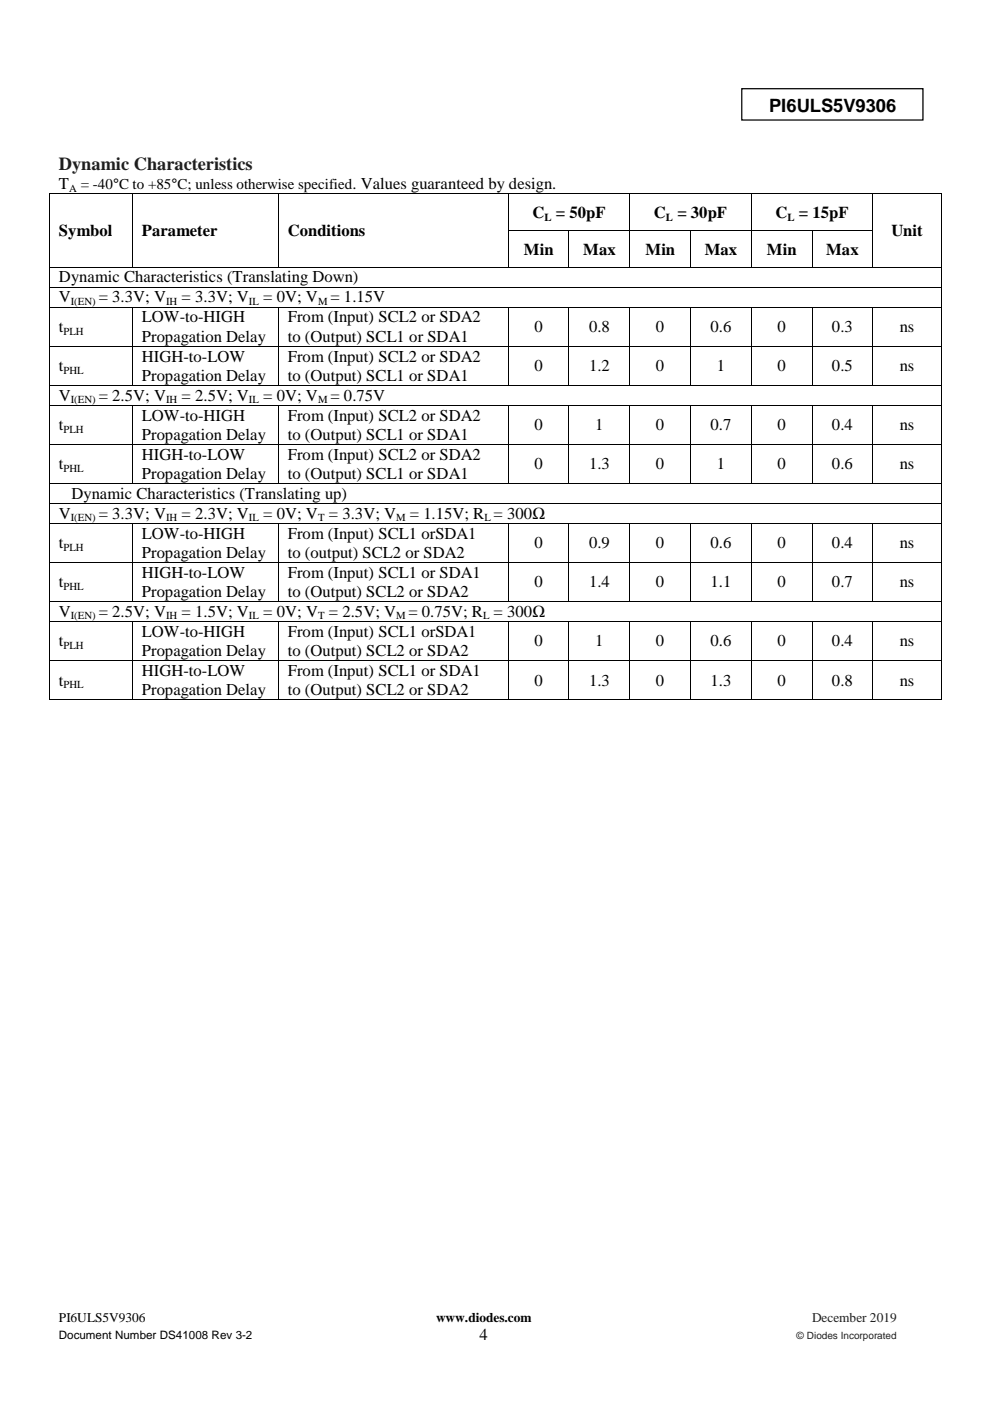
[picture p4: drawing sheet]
<svg xmlns="http://www.w3.org/2000/svg" width="210mm" height="297mm" viewBox="0 0 210 297" stroke-linecap="round" stroke-linejoin="round" font-family="sans-serif">
<defs><g id="words">
<text font-size="3.9" x="163" y="23.8">PI6ULS5V9306</text>
<text font-size="3.9" fill="#231f20" x="12.5" y="36">Dynamic Characteristics</text>
<g font-size="3.5">
<text x="12.5" y="40.1">T</text>
<text x="112.9" y="46.2">C = 50pF</text>
<text x="138.6" y="46.2">C = 30pF</text>
<text x="164.4" y="46.2">C = 15pF</text>
<text x="12.5" y="50">Symbol</text>
<text x="30.1" y="50">Parameter</text>
<text x="61" y="50">Conditions</text>
<text x="111.1" y="54">Min</text>
<text x="123.6" y="54">Max</text>
<text x="136.8" y="54">Min</text>
<text x="149.4" y="54">Max</text>
<text x="162.6" y="54">Min</text>
<text x="175.1" y="54">Max</text>
<text x="188.9" y="50">Unit</text>
<text x="12.5" y="59.9">Dynamic Characteristics (Translating Down)</text>
<text x="12.5" y="64.1">V</text>
<text x="20.9" y="64.1">= 3.3V; V</text>
<text x="38.5" y="64.1">= 3.3V; V</text>
<text x="55.8" y="64.1">= 0V; V</text>
<text x="70" y="64.1">= 1.15V</text>
<text x="12.5" y="70.4">t</text>
<text x="30.1" y="68.3">LOW-to-HIGH</text>
<text x="61" y="68.3">From (Input) SCL2 or SDA2</text>
<text x="113.3" y="70.4">0</text>
<text x="124.9" y="70.4">0.8</text>
<text x="139" y="70.4">0</text>
<text x="150.6" y="70.4">0.6</text>
<text x="164.8" y="70.4">0</text>
<text x="176.4" y="70.4">0.3</text>
<text x="190.7" y="70.4">ns</text>
<text x="30.1" y="72.4">Propagation Delay</text>
<text x="30.1" y="76.6">HIGH-to-LOW</text>
<text x="61" y="72.4">to (Output) SCL1 or SDA1</text>
<text x="61" y="76.6">From (Input) SCL2 or SDA2</text>
<text x="12.5" y="78.7">t</text>
<text x="30.1" y="80.7">Propagation Delay</text>
<text x="61" y="80.7">to (Output) SCL1 or SDA1</text>
<text x="113.3" y="78.7">0</text>
<text x="124.9" y="78.7">1.2</text>
<text x="139" y="78.7">0</text>
<text x="151.9" y="78.7">1</text>
<text x="164.8" y="78.7">0</text>
<text x="176.4" y="78.7">0.5</text>
<text x="190.7" y="78.7">ns</text>
<text x="12.5" y="84.9">V</text>
<text x="20.9" y="84.9">= 2.5V; V</text>
<text x="30.1" y="89.2">LOW-to-HIGH</text>
<text x="38.5" y="84.9">= 2.5V; V</text>
<text x="55.8" y="84.9">= 0V; V</text>
<text x="61" y="89.2">From (Input) SCL2 or SDA2</text>
<text x="70" y="84.9">= 0.75V</text>
<text x="12.5" y="91.2">t</text>
<text x="30.1" y="93.2">Propagation Delay</text>
<text x="61" y="93.2">to (Output) SCL1 or SDA1</text>
<text x="113.3" y="91.2">0</text>
<text x="126.2" y="91.2">1</text>
<text x="139" y="91.2">0</text>
<text x="150.6" y="91.2">0.7</text>
<text x="164.8" y="91.2">0</text>
<text x="176.4" y="91.2">0.4</text>
<text x="190.7" y="91.2">ns</text>
<text x="12.5" y="99.5">t</text>
<text x="30.1" y="97.4">HIGH-to-LOW</text>
<text x="30.1" y="101.5">Propagation Delay</text>
<text x="61" y="97.4">From (Input) SCL2 or SDA2</text>
<text x="61" y="101.5">to (Output) SCL1 or SDA1</text>
<text x="113.3" y="99.5">0</text>
<text x="124.9" y="99.5">1.3</text>
<text x="139" y="99.5">0</text>
<text x="151.9" y="99.5">1</text>
<text x="164.8" y="99.5">0</text>
<text x="176.4" y="99.5">0.6</text>
<text x="190.7" y="99.5">ns</text>
<text x="15.2" y="105.7">Dynamic Characteristics (Translating up)</text>
<text x="12.5" y="110">V</text>
<text x="20.9" y="110">= 3.3V; V</text>
<text x="38.5" y="110">= 2.3V; V</text>
<text x="55.8" y="110">= 0V; V = 3.3V; V</text>
<text x="86.9" y="110">= 1.15V; R = 300Ω</text>
<text x="12.5" y="116.2">t</text>
<text x="30.1" y="114.2">LOW-to-HIGH</text>
<text x="30.1" y="118.2">Propagation Delay</text>
<text x="61" y="114.2">From (Input) SCL1 orSDA1</text>
<text x="61" y="118.2">to (output) SCL2 or SDA2</text>
<text x="113.3" y="116.2">0</text>
<text x="124.9" y="116.2">0.9</text>
<text x="139" y="116.2">0</text>
<text x="150.6" y="116.2">0.6</text>
<text x="164.8" y="116.2">0</text>
<text x="176.4" y="116.2">0.4</text>
<text x="190.7" y="116.2">ns</text>
<text x="12.5" y="124.5">t</text>
<text x="30.1" y="122.4">HIGH-to-LOW</text>
<text x="61" y="122.4">From (Input) SCL1 or SDA1</text>
<text x="113.3" y="124.5">0</text>
<text x="124.9" y="124.5">1.4</text>
<text x="139" y="124.5">0</text>
<text x="150.6" y="124.5">1.1</text>
<text x="164.8" y="124.5">0</text>
<text x="176.4" y="124.5">0.7</text>
<text x="190.7" y="124.5">ns</text>
<text x="12.5" y="130.7">V</text>
<text x="20.9" y="130.7">= 2.5V; V</text>
<text x="30.1" y="126.5">Propagation Delay</text>
<text x="38.5" y="130.7">= 1.5V; V</text>
<text x="55.8" y="130.7">= 0V; V = 2.5V; V</text>
<text x="61" y="126.5">to (Output) SCL2 or SDA2</text>
<text x="86.6" y="130.7">= 0.75V; R = 300Ω</text>
<text x="12.5" y="137">t</text>
<text x="30.1" y="135">LOW-to-HIGH</text>
<text x="61" y="135">From (Input) SCL1 orSDA1</text>
<text x="113.3" y="137">0</text>
<text x="126.2" y="137">1</text>
<text x="139" y="137">0</text>
<text x="150.6" y="137">0.6</text>
<text x="164.8" y="137">0</text>
<text x="176.4" y="137">0.4</text>
<text x="190.7" y="137">ns</text>
<text x="30.1" y="139">Propagation Delay</text>
<text x="30.1" y="143.3">HIGH-to-LOW</text>
<text x="61" y="139">to (Output) SCL2 or SDA2</text>
<text x="61" y="143.3">From (Input) SCL1 or SDA1</text>
<text x="12.5" y="145.3">t</text>
<text x="30.1" y="147.3">Propagation Delay</text>
<text x="61" y="147.3">to (Output) SCL2 or SDA2</text>
<text x="113.3" y="145.3">0</text>
<text x="124.9" y="145.3">1.3</text>
<text x="139" y="145.3">0</text>
<text x="150.6" y="145.3">1.3</text>
<text x="164.8" y="145.3">0</text>
<text x="176.4" y="145.3">0.8</text>
<text x="190.7" y="145.3">ns</text>
<text x="101.6" y="284.1">4</text>
</g>
<text font-size="3.2" x="17.1" y="40.1">= -40°C to +85°C; unless otherwise specified. Values guaranteed by design.</text>
<g font-size="2.8">
<text x="12.5" y="280.2">PI6ULS5V9306</text>
<text x="92.4" y="280.2">www.diodes.com</text>
</g>
<text font-size="2.8" fill="#231f20" x="172.1" y="280.2">December 2019</text>
<text font-size="2.5" x="12.5" y="283.8">Document Number DS41008 Rev 3-2</text>
<g font-size="2.3">
<text x="14.7" y="40.6">A</text>
<text x="115.4" y="46.7">L</text>
<text x="141.2" y="46.7">L</text>
<text x="166.9" y="46.7">L</text>
<text x="15" y="64.7">I(EN)</text>
<text x="35.2" y="64.7">IH</text>
<text x="52.8" y="64.7">IL</text>
<text x="67.4" y="64.7">M</text>
<text x="13.5" y="70.9">PLH</text>
<text x="13.5" y="79.2">PHL</text>
<text x="15" y="85.5">I(EN)</text>
<text x="35.2" y="85.5">IH</text>
<text x="52.8" y="85.5">IL</text>
<text x="67.4" y="85.5">M</text>
<text x="13.5" y="91.7">PLH</text>
<text x="13.5" y="100">PHL</text>
<text x="15" y="110.5">I(EN)</text>
<text x="35.2" y="110.5">IH</text>
<text x="52.8" y="110.5">IL</text>
<text x="67.4" y="110.5">T</text>
<text x="84" y="110.5">M</text>
<text x="102.7" y="110.5">L</text>
<text x="13.5" y="116.8">PLH</text>
<text x="13.5" y="125">PHL</text>
<text x="15" y="131.3">I(EN)</text>
<text x="35.2" y="131.3">IH</text>
<text x="52.8" y="131.3">IL</text>
<text x="67.4" y="131.3">T</text>
<text x="84" y="131.3">M</text>
<text x="102.4" y="131.3">L</text>
<text x="13.5" y="137.6">PLH</text>
<text x="13.5" y="145.9">PHL</text>
</g>
<text font-size="2.1" fill="#231f20" x="168.9" y="283.7">© Diodes Incorporated</text>
</g></defs>
<path d="M157.2 18.8h38.4v6.6h-38.4z" fill="none" stroke="#000" stroke-width=".26"/>
<g fill="#000">
<path d="M10.5 40.9h.2v.2h-.2z" fill-rule="evenodd"/>
<path d="M10.5 40.9h.2v.2h-.2z" fill-rule="evenodd"/>
<path d="M10.5 48.8h.2v.2h-.2z" fill-rule="evenodd"/>
<path d="M10.5 56.5h.2v.2h-.2z" fill-rule="evenodd"/>
<path d="M28.1 40.9h.1v.2h-.1z" fill-rule="evenodd"/>
<path d="M28.1 48.8h.1v.2h-.1z" fill-rule="evenodd"/>
<path d="M28.1 56.5h.1v.2h-.1z" fill-rule="evenodd"/>
<path d="M59 40.9h.2v.2h-.2z" fill-rule="evenodd"/>
<path d="M59 48.8h.2v.2h-.2z" fill-rule="evenodd"/>
<path d="M59 56.5h.2v.2h-.2z" fill-rule="evenodd"/>
<path d="M107.6 40.9h.2v.2h-.2z" fill-rule="evenodd"/>
<path d="M107.6 48.8h.2v.2h-.2z" fill-rule="evenodd"/>
<path d="M107.6 56.5h.2v.2h-.2z" fill-rule="evenodd"/>
<path d="M120.5 48.8h.2v.2h-.2z" fill-rule="evenodd"/>
<path d="M120.5 56.5h.2v.2h-.2z" fill-rule="evenodd"/>
<path d="M133.4 40.9h.2v.2h-.2z" fill-rule="evenodd"/>
<path d="M133.4 48.8h.2v.2h-.2z" fill-rule="evenodd"/>
<path d="M133.4 56.5h.2v.2h-.2z" fill-rule="evenodd"/>
<path d="M146.3 48.8h.2v.2h-.2z" fill-rule="evenodd"/>
<path d="M146.3 56.5h.2v.2h-.2z" fill-rule="evenodd"/>
<path d="M159.2 40.9h.1v.2h-.1z" fill-rule="evenodd"/>
<path d="M159.2 48.8h.1v.2h-.1z" fill-rule="evenodd"/>
<path d="M159.2 56.5h.1v.2h-.1z" fill-rule="evenodd"/>
<path d="M172 48.8h.2v.2h-.2z" fill-rule="evenodd"/>
<path d="M172 56.5h.2v.2h-.2z" fill-rule="evenodd"/>
<path d="M184.9 40.9h.2v.2h-.2z" fill-rule="evenodd"/>
<path d="M184.9 48.8h.2v.2h-.2z" fill-rule="evenodd"/>
<path d="M184.9 56.5h.2v.2h-.2z" fill-rule="evenodd"/>
<path d="M199.4 40.9h.2v.2h-.2z" fill-rule="evenodd"/>
<path d="M199.4 40.9h.2v.2h-.2z" fill-rule="evenodd"/>
<path d="M199.4 48.8h.2v.2h-.2z" fill-rule="evenodd"/>
<path d="M199.4 56.5h.2v.2h-.2z" fill-rule="evenodd"/>
<path d="M10.5 60.8h.2v.1h-.2z" fill-rule="evenodd"/>
<path d="M10.5 65h.2v.2h-.2z" fill-rule="evenodd"/>
<path d="M10.5 73.3h.2v.2h-.2z" fill-rule="evenodd"/>
<path d="M28.1 65h.1v.2h-.1z" fill-rule="evenodd"/>
<path d="M28.1 73.3h.1v.2h-.1z" fill-rule="evenodd"/>
<path d="M59 65h.2v.2h-.2z" fill-rule="evenodd"/>
<path d="M59 73.3h.2v.2h-.2z" fill-rule="evenodd"/>
<path d="M107.6 65h.2v.2h-.2z" fill-rule="evenodd"/>
<path d="M107.6 73.3h.2v.2h-.2z" fill-rule="evenodd"/>
<path d="M120.5 65h.2v.2h-.2z" fill-rule="evenodd"/>
<path d="M120.5 73.3h.2v.2h-.2z" fill-rule="evenodd"/>
<path d="M133.4 65h.2v.2h-.2z" fill-rule="evenodd"/>
<path d="M133.4 73.3h.2v.2h-.2z" fill-rule="evenodd"/>
<path d="M146.3 65h.2v.2h-.2z" fill-rule="evenodd"/>
<path d="M146.3 73.3h.2v.2h-.2z" fill-rule="evenodd"/>
<path d="M159.2 65h.1v.2h-.1z" fill-rule="evenodd"/>
<path d="M159.2 73.3h.1v.2h-.1z" fill-rule="evenodd"/>
<path d="M172 65h.2v.2h-.2z" fill-rule="evenodd"/>
<path d="M172 73.3h.2v.2h-.2z" fill-rule="evenodd"/>
<path d="M184.9 65h.2v.2h-.2z" fill-rule="evenodd"/>
<path d="M184.9 73.3h.2v.2h-.2z" fill-rule="evenodd"/>
<path d="M199.4 60.8h.2v.1h-.2z" fill-rule="evenodd"/>
<path d="M199.4 65h.2v.2h-.2z" fill-rule="evenodd"/>
<path d="M199.4 73.3h.2v.2h-.2z" fill-rule="evenodd"/>
<path d="M10.5 81.5h.2v.2h-.2z" fill-rule="evenodd"/>
<path d="M10.5 85.8h.2v.1h-.2z" fill-rule="evenodd"/>
<path d="M10.5 94.1h.2v.2h-.2z" fill-rule="evenodd"/>
<path d="M28.1 81.5h.1v.2h-.1z" fill-rule="evenodd"/>
<path d="M28.1 85.8h.1v.1h-.1z" fill-rule="evenodd"/>
<path d="M28.1 94.1h.1v.2h-.1z" fill-rule="evenodd"/>
<path d="M59 81.5h.2v.2h-.2z" fill-rule="evenodd"/>
<path d="M59 85.8h.2v.1h-.2z" fill-rule="evenodd"/>
<path d="M59 94.1h.2v.2h-.2z" fill-rule="evenodd"/>
<path d="M107.6 81.5h.2v.2h-.2z" fill-rule="evenodd"/>
<path d="M107.6 85.8h.2v.1h-.2z" fill-rule="evenodd"/>
<path d="M107.6 94.1h.2v.2h-.2z" fill-rule="evenodd"/>
<path d="M120.5 81.5h.2v.2h-.2z" fill-rule="evenodd"/>
<path d="M120.5 85.8h.2v.1h-.2z" fill-rule="evenodd"/>
<path d="M120.5 94.1h.2v.2h-.2z" fill-rule="evenodd"/>
<path d="M133.4 81.5h.2v.2h-.2z" fill-rule="evenodd"/>
<path d="M133.4 85.8h.2v.1h-.2z" fill-rule="evenodd"/>
<path d="M133.4 94.1h.2v.2h-.2z" fill-rule="evenodd"/>
<path d="M146.3 81.5h.2v.2h-.2z" fill-rule="evenodd"/>
<path d="M146.3 85.8h.2v.1h-.2z" fill-rule="evenodd"/>
<path d="M146.3 94.1h.2v.2h-.2z" fill-rule="evenodd"/>
<path d="M159.2 81.5h.1v.2h-.1z" fill-rule="evenodd"/>
<path d="M159.2 85.8h.1v.1h-.1z" fill-rule="evenodd"/>
<path d="M159.2 94.1h.1v.2h-.1z" fill-rule="evenodd"/>
<path d="M172 81.5h.2v.2h-.2z" fill-rule="evenodd"/>
<path d="M172 85.8h.2v.1h-.2z" fill-rule="evenodd"/>
<path d="M172 94.1h.2v.2h-.2z" fill-rule="evenodd"/>
<path d="M184.9 81.5h.2v.2h-.2z" fill-rule="evenodd"/>
<path d="M184.9 85.8h.2v.1h-.2z" fill-rule="evenodd"/>
<path d="M184.9 94.1h.2v.2h-.2z" fill-rule="evenodd"/>
<path d="M199.4 81.5h.2v.2h-.2z" fill-rule="evenodd"/>
<path d="M199.4 85.8h.2v.1h-.2z" fill-rule="evenodd"/>
<path d="M199.4 94.1h.2v.2h-.2z" fill-rule="evenodd"/>
<path d="M10.5 102.4h.2v.1h-.2z" fill-rule="evenodd"/>
<path d="M10.5 106.6h.2v.2h-.2z" fill-rule="evenodd"/>
<path d="M10.5 110.8h.2v.2h-.2z" fill-rule="evenodd"/>
<path d="M10.5 119.1h.2v.2h-.2z" fill-rule="evenodd"/>
<path d="M28.1 102.4h.1v.1h-.1z" fill-rule="evenodd"/>
<path d="M28.1 110.8h.1v.2h-.1z" fill-rule="evenodd"/>
<path d="M28.1 119.1h.1v.2h-.1z" fill-rule="evenodd"/>
<path d="M59 102.4h.2v.1h-.2z" fill-rule="evenodd"/>
<path d="M59 110.8h.2v.2h-.2z" fill-rule="evenodd"/>
<path d="M59 119.1h.2v.2h-.2z" fill-rule="evenodd"/>
<path d="M107.6 102.4h.2v.1h-.2z" fill-rule="evenodd"/>
<path d="M107.6 110.8h.2v.2h-.2z" fill-rule="evenodd"/>
<path d="M107.6 119.1h.2v.2h-.2z" fill-rule="evenodd"/>
<path d="M120.5 102.4h.2v.1h-.2z" fill-rule="evenodd"/>
<path d="M120.5 110.8h.2v.2h-.2z" fill-rule="evenodd"/>
<path d="M120.5 119.1h.2v.2h-.2z" fill-rule="evenodd"/>
<path d="M133.4 102.4h.2v.1h-.2z" fill-rule="evenodd"/>
<path d="M133.4 110.8h.2v.2h-.2z" fill-rule="evenodd"/>
<path d="M133.4 119.1h.2v.2h-.2z" fill-rule="evenodd"/>
<path d="M146.3 102.4h.2v.1h-.2z" fill-rule="evenodd"/>
<path d="M146.3 110.8h.2v.2h-.2z" fill-rule="evenodd"/>
<path d="M146.3 119.1h.2v.2h-.2z" fill-rule="evenodd"/>
<path d="M159.2 102.4h.1v.1h-.1z" fill-rule="evenodd"/>
<path d="M159.2 110.8h.1v.2h-.1z" fill-rule="evenodd"/>
<path d="M159.2 119.1h.1v.2h-.1z" fill-rule="evenodd"/>
<path d="M172 102.4h.2v.1h-.2z" fill-rule="evenodd"/>
<path d="M172 110.8h.2v.2h-.2z" fill-rule="evenodd"/>
<path d="M172 119.1h.2v.2h-.2z" fill-rule="evenodd"/>
<path d="M184.9 102.4h.2v.1h-.2z" fill-rule="evenodd"/>
<path d="M184.9 110.8h.2v.2h-.2z" fill-rule="evenodd"/>
<path d="M184.9 119.1h.2v.2h-.2z" fill-rule="evenodd"/>
<path d="M199.4 102.4h.2v.1h-.2z" fill-rule="evenodd"/>
<path d="M199.4 106.6h.2v.2h-.2z" fill-rule="evenodd"/>
<path d="M199.4 110.8h.2v.2h-.2z" fill-rule="evenodd"/>
<path d="M199.4 119.1h.2v.2h-.2z" fill-rule="evenodd"/>
<path d="M10.5 127.4h.2v.2h-.2z" fill-rule="evenodd"/>
<path d="M10.5 131.6h.2v.2h-.2z" fill-rule="evenodd"/>
<path d="M28.1 127.4h.1v.2h-.1z" fill-rule="evenodd"/>
<path d="M28.1 131.6h.1v.2h-.1z" fill-rule="evenodd"/>
<path d="M59 127.4h.2v.2h-.2z" fill-rule="evenodd"/>
<path d="M59 131.6h.2v.2h-.2z" fill-rule="evenodd"/>
<path d="M107.6 127.4h.2v.2h-.2z" fill-rule="evenodd"/>
<path d="M107.6 131.6h.2v.2h-.2z" fill-rule="evenodd"/>
<path d="M120.5 127.4h.2v.2h-.2z" fill-rule="evenodd"/>
<path d="M120.5 131.6h.2v.2h-.2z" fill-rule="evenodd"/>
<path d="M133.4 127.4h.2v.2h-.2z" fill-rule="evenodd"/>
<path d="M133.4 131.6h.2v.2h-.2z" fill-rule="evenodd"/>
<path d="M146.3 127.4h.2v.2h-.2z" fill-rule="evenodd"/>
<path d="M146.3 131.6h.2v.2h-.2z" fill-rule="evenodd"/>
<path d="M159.2 127.4h.1v.2h-.1z" fill-rule="evenodd"/>
<path d="M159.2 131.6h.1v.2h-.1z" fill-rule="evenodd"/>
<path d="M172 127.4h.2v.2h-.2z" fill-rule="evenodd"/>
<path d="M172 131.6h.2v.2h-.2z" fill-rule="evenodd"/>
<path d="M184.9 127.4h.2v.2h-.2z" fill-rule="evenodd"/>
<path d="M184.9 131.6h.2v.2h-.2z" fill-rule="evenodd"/>
<path d="M199.4 127.4h.2v.2h-.2z" fill-rule="evenodd"/>
<path d="M199.4 131.6h.2v.2h-.2z" fill-rule="evenodd"/>
<path d="M10.5 139.9h.2v.2h-.2z" fill-rule="evenodd"/>
<path d="M10.5 148.2h.2v.2h-.2z" fill-rule="evenodd"/>
<path d="M10.5 148.2h.2v.2h-.2z" fill-rule="evenodd"/>
<path d="M28.1 139.9h.1v.2h-.1z" fill-rule="evenodd"/>
<path d="M28.1 148.2h.1v.2h-.1z" fill-rule="evenodd"/>
<path d="M59 139.9h.2v.2h-.2z" fill-rule="evenodd"/>
<path d="M59 148.2h.2v.2h-.2z" fill-rule="evenodd"/>
<path d="M107.6 139.9h.2v.2h-.2z" fill-rule="evenodd"/>
<path d="M107.6 148.2h.2v.2h-.2z" fill-rule="evenodd"/>
<path d="M120.5 139.9h.2v.2h-.2z" fill-rule="evenodd"/>
<path d="M120.5 148.2h.2v.2h-.2z" fill-rule="evenodd"/>
<path d="M133.4 139.9h.2v.2h-.2z" fill-rule="evenodd"/>
<path d="M133.4 148.2h.2v.2h-.2z" fill-rule="evenodd"/>
<path d="M146.3 139.9h.2v.2h-.2z" fill-rule="evenodd"/>
<path d="M146.3 148.2h.2v.2h-.2z" fill-rule="evenodd"/>
<path d="M159.2 139.9h.1v.2h-.1z" fill-rule="evenodd"/>
<path d="M159.2 148.2h.1v.2h-.1z" fill-rule="evenodd"/>
<path d="M172 139.9h.2v.2h-.2z" fill-rule="evenodd"/>
<path d="M172 148.2h.2v.2h-.2z" fill-rule="evenodd"/>
<path d="M184.9 139.9h.2v.2h-.2z" fill-rule="evenodd"/>
<path d="M184.9 148.2h.2v.2h-.2z" fill-rule="evenodd"/>
<path d="M199.4 139.9h.2v.2h-.2z" fill-rule="evenodd"/>
<path d="M199.4 148.2h.2v.2h-.2z" fill-rule="evenodd"/>
<path d="M199.4 148.2h.2v.2h-.2z" fill-rule="evenodd"/>
</g>
<g fill="none" stroke="#000" stroke-width=".21">
<path d="M10.6 41.1v7.7M10.6 49v7.5M10.6 56.7v4.1M10.7 41h17.4M10.7 56.6h17.4M28.2 41.1v7.7M28.2 49v7.5M28.2 41h30.8M28.2 56.6h30.8M59.1 41.1v7.7M59.1 49v7.5M59.2 41h48.4"/>
<path d="M59.2 56.6h48.4M107.7 41.1v7.7M107.7 49v7.5M107.8 41h25.6M107.8 48.9h12.7M107.8 56.6h12.7M120.6 49v7.5M120.7 48.9h12.7M120.7 56.6h12.7M133.5 41.1v7.7M133.5 49v7.5M133.6 41h25.6"/>
<path d="M133.6 48.9h12.7M133.6 56.6h12.7M146.4 49v7.5M146.5 48.9h12.7M146.5 56.6h12.7M159.3 41.1v7.7M159.3 49v7.5M159.3 41h25.6M159.3 48.9h12.7M159.3 56.6h12.7M172.1 49v7.5M172.2 48.9h12.7"/>
<path d="M172.2 56.6h12.7M185 41.1v7.7M185 49v7.5M185.1 41h14.3M185.1 56.6h14.3M199.5 41.1v7.7M199.5 49v7.5M199.5 56.7v4.1M10.6 60.9v4.1M10.6 65.2v8.1M10.6 73.5v8M10.7 60.8h188.7"/>
<path d="M10.7 65.1h17.4M10.7 73.4h17.4M28.2 65.2v8.1M28.2 73.5v8M28.2 65.1h30.8M28.2 73.4h30.8M59.1 65.2v8.1M59.1 73.5v8M59.2 65.1h48.4M59.2 73.4h48.4M107.7 65.2v8.1M107.7 73.5v8"/>
<path d="M107.8 65.1h12.7M107.8 73.4h12.7M120.6 65.2v8.1M120.6 73.5v8M120.7 65.1h12.7M120.7 73.4h12.7M133.5 65.2v8.1M133.5 73.5v8M133.6 65.1h12.7M133.6 73.4h12.7M146.4 65.2v8.1M146.4 73.5v8"/>
<path d="M146.5 65.1h12.7M146.5 73.4h12.7M159.3 65.2v8.1M159.3 73.5v8M159.3 65.1h12.7M159.3 73.4h12.7M172.1 65.2v8.1M172.1 73.5v8M172.2 65.1h12.7M172.2 73.4h12.7M185 65.2v8.1M185 73.5v8"/>
<path d="M185.1 65.1h14.3M185.1 73.4h14.3M199.5 60.9v4.1M199.5 65.2v8.1M199.5 73.5v8M10.6 81.7v4.1M10.6 85.9v8.2M10.6 94.3v8.1M10.7 81.6h17.4M10.7 85.9h17.4M10.7 94.2h17.4M28.2 85.9v8.2"/>
<path d="M28.2 94.3v8.1M28.2 81.6h30.8M28.2 85.9h30.8M28.2 94.2h30.8M59.1 85.9v8.2M59.1 94.3v8.1M59.2 81.6h48.4M59.2 85.9h48.4M59.2 94.2h48.4M107.7 85.9v8.2M107.7 94.3v8.1M107.8 81.6h12.7"/>
<path d="M107.8 85.9h12.7M107.8 94.2h12.7M120.6 85.9v8.2M120.6 94.3v8.1M120.7 81.6h12.7M120.7 85.9h12.7M120.7 94.2h12.7M133.5 85.9v8.2M133.5 94.3v8.1M133.6 81.6h12.7M133.6 85.9h12.7M133.6 94.2h12.7"/>
<path d="M146.4 85.9v8.2M146.4 94.3v8.1M146.5 81.6h12.7M146.5 85.9h12.7M146.5 94.2h12.7M159.3 85.9v8.2M159.3 94.3v8.1M159.3 81.6h12.7M159.3 85.9h12.7M159.3 94.2h12.7M172.1 85.9v8.2M172.1 94.3v8.1"/>
<path d="M172.2 81.6h12.7M172.2 85.9h12.7M172.2 94.2h12.7M185 85.9v8.2M185 94.3v8.1M185.1 81.6h14.3M185.1 85.9h14.3M185.1 94.2h14.3M199.5 81.7v4.1M199.5 85.9v8.2M199.5 94.3v8.1M10.6 102.5v4.1"/>
<path d="M10.6 106.8v4M10.6 111v8.1M10.6 119.3v8.1M10.7 102.5h17.4M10.7 106.7h188.7M10.7 110.9h17.4M10.7 119.2h17.4M28.2 111v8.1M28.2 119.3v8.1M28.2 102.5h30.8M28.2 110.9h30.8M28.2 119.2h30.8"/>
<path d="M59.1 111v8.1M59.1 119.3v8.1M59.2 102.5h48.4M59.2 110.9h48.4M59.2 119.2h48.4M107.7 111v8.1M107.7 119.3v8.1M107.8 102.5h12.7M107.8 110.9h12.7M107.8 119.2h12.7M120.6 111v8.1M120.6 119.3v8.1"/>
<path d="M120.7 102.5h12.7M120.7 110.9h12.7M120.7 119.2h12.7M133.5 111v8.1M133.5 119.3v8.1M133.6 102.5h12.7M133.6 110.9h12.7M133.6 119.2h12.7M146.4 111v8.1M146.4 119.3v8.1M146.5 102.5h12.7M146.5 110.9h12.7"/>
<path d="M146.5 119.2h12.7M159.3 111v8.1M159.3 119.3v8.1M159.3 102.5h12.7M159.3 110.9h12.7M159.3 119.2h12.7M172.1 111v8.1M172.1 119.3v8.1M172.2 102.5h12.7M172.2 110.9h12.7M172.2 119.2h12.7M185 111v8.1"/>
<path d="M185 119.3v8.1M185.1 102.5h14.3M185.1 110.9h14.3M185.1 119.2h14.3M199.5 102.5v4.1M199.5 106.8v4M199.5 111v8.1M199.5 119.3v8.1M10.6 127.6v4M10.6 131.8v8.1M10.7 127.5h17.4M10.7 131.7h17.4"/>
<path d="M10.7 140h17.4M28.2 131.8v8.1M28.2 127.5h30.8M28.2 131.7h30.8M28.2 140h30.8M59.1 131.8v8.1M59.2 127.5h48.4M59.2 131.7h48.4M59.2 140h48.4M107.7 131.8v8.1M107.8 127.5h12.7M107.8 131.7h12.7"/>
<path d="M107.8 140h12.7M120.6 131.8v8.1M120.7 127.5h12.7M120.7 131.7h12.7M120.7 140h12.7M133.5 131.8v8.1M133.6 127.5h12.7M133.6 131.7h12.7M133.6 140h12.7M146.4 131.8v8.1M146.5 127.5h12.7M146.5 131.7h12.7"/>
<path d="M146.5 140h12.7M159.3 131.8v8.1M159.3 127.5h12.7M159.3 131.7h12.7M159.3 140h12.7M172.1 131.8v8.1M172.2 127.5h12.7M172.2 131.7h12.7M172.2 140h12.7M185 131.8v8.1M185.1 127.5h14.3M185.1 131.7h14.3"/>
<path d="M185.1 140h14.3M199.5 127.6v4M199.5 131.8v8.1M10.6 140.1v8.1M10.7 148.3h17.4M28.2 140.1v8.1M28.2 148.3h30.8M59.1 140.1v8.1M59.2 148.3h48.4M107.7 140.1v8.1M107.8 148.3h12.7M120.6 140.1v8.1"/>
<path d="M120.7 148.3h12.7M133.5 140.1v8.1M133.6 148.3h12.7M146.4 140.1v8.1M146.5 148.3h12.7M159.3 140.1v8.1M159.3 148.3h12.7M172.1 140.1v8.1M172.2 148.3h12.7M185 140.1v8.1M185.1 148.3h14.3M199.5 140.1v8.1"/>
</g>
<use href="#words"/>
</svg>
